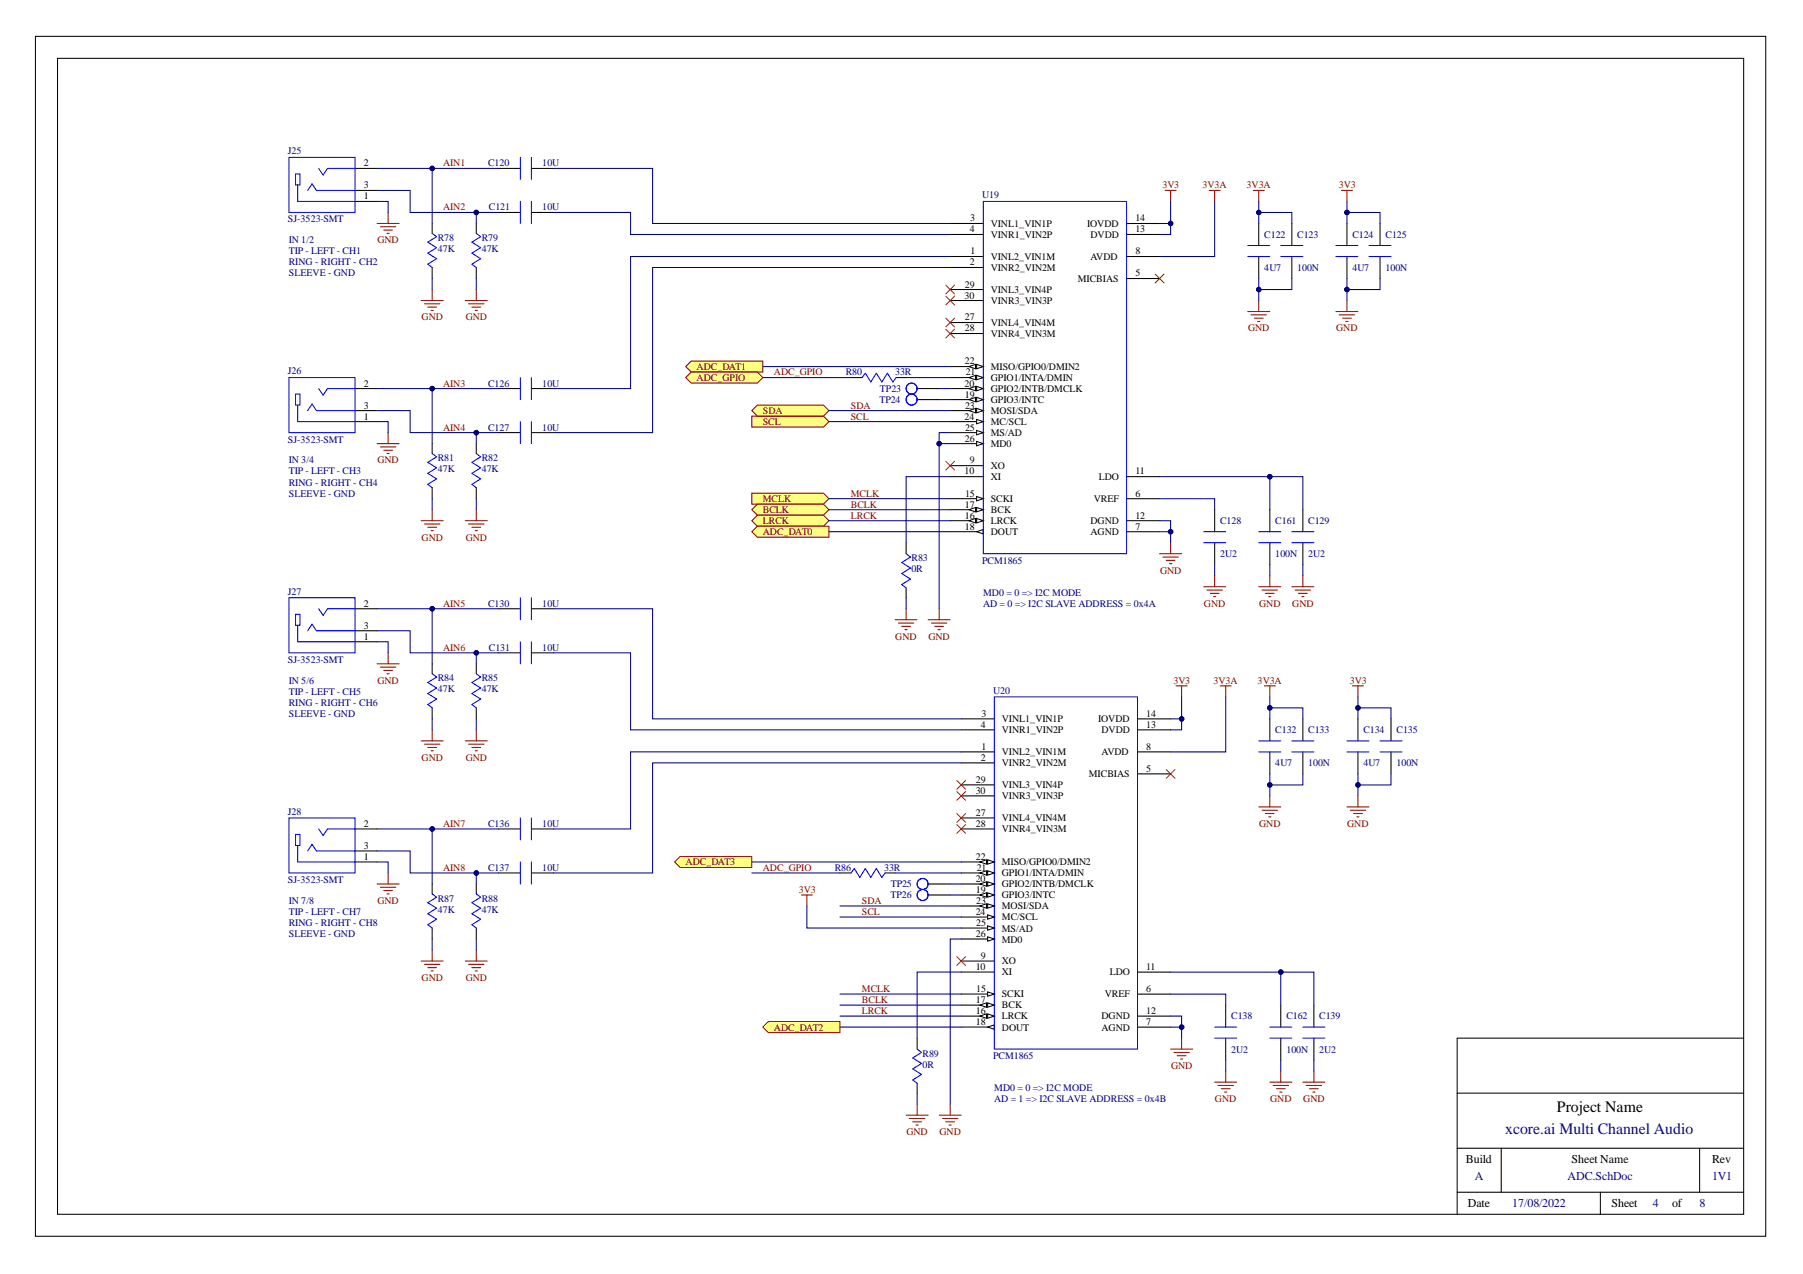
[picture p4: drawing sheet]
<svg xmlns="http://www.w3.org/2000/svg" width="297mm" height="210mm" viewBox="0 0 297 210" stroke-linecap="round" stroke-linejoin="round" font-family="sans-serif">
<defs><g id="words">
<text font-size="2.6" x="256.5" y="183.2">Project Name</text>
<text font-size="2.6" fill="#11037f" x="248" y="186.8">xcore.ai Multi Channel Audio</text>
<g font-size="2">
<text x="241.5" y="191.7">Build</text>
<text x="258.9" y="191.7">Sheet Name</text>
<text x="282.1" y="191.7">Rev</text>
<text x="241.8" y="198.9">Date</text>
<text x="265.5" y="198.9">Sheet</text>
<text x="275.5" y="198.9">of</text>
</g>
<g font-size="2" fill="#11037f">
<text x="243" y="194.4">A</text>
<text x="258.2" y="194.4">ADC.SchDoc</text>
<text x="282.1" y="194.4">1V1</text>
<text x="249.1" y="198.9">17/08/2022</text>
<text x="272.3" y="198.9">4</text>
<text x="280" y="198.9">8</text>
</g>
<g font-size="1.6" fill="#000080">
<text x="47.4" y="25.4">J25</text>
<text x="80.4" y="27.4">C120</text>
<text x="89.3" y="27.4">10U</text>
<text x="80.5" y="34.6">C121</text>
<text x="89.3" y="34.6">10U</text>
<text x="161.8" y="32.7">U19</text>
<text x="47.4" y="36.6">SJ-3523-SMT</text>
<text x="47.6" y="40.1">IN 1/2</text>
<text x="47.6" y="41.9">TIP - LEFT - CH1</text>
<text x="72.1" y="39.7">R78</text>
<text x="72.1" y="41.5">47K</text>
<text x="79.4" y="39.7">R79</text>
<text x="79.4" y="41.5">47K</text>
<text x="208.3" y="39.2">C122</text>
<text x="213.7" y="39.2">C123</text>
<text x="222.8" y="39.2">C124</text>
<text x="228.3" y="39.2">C125</text>
<text x="47.6" y="43.7">RING - RIGHT - CH2</text>
<text x="47.6" y="45.6">SLEEVE - GND</text>
<text x="208.3" y="44.6">4U7</text>
<text x="213.7" y="44.6">100N</text>
<text x="222.8" y="44.6">4U7</text>
<text x="228.3" y="44.6">100N</text>
<text x="47.4" y="61.7">J26</text>
<text x="80.4" y="63.7">C126</text>
<text x="89.3" y="63.7">10U</text>
<text x="139.3" y="61.9">R80</text>
<text x="145" y="64.6">TP23</text>
<text x="147.5" y="61.9">33R</text>
<text x="80.4" y="70.9">C127</text>
<text x="89.3" y="70.9">10U</text>
<text x="144.9" y="66.4">TP24</text>
<text x="47.4" y="72.9">SJ-3523-SMT</text>
<text x="47.6" y="76.4">IN 3/4</text>
<text x="72.1" y="76">R81</text>
<text x="72.1" y="77.8">47K</text>
<text x="79.4" y="76">R82</text>
<text x="79.4" y="77.8">47K</text>
<text x="47.6" y="78.2">TIP - LEFT - CH3</text>
<text x="47.6" y="80">RING - RIGHT - CH4</text>
<text x="47.6" y="81.8">SLEEVE - GND</text>
<text x="201" y="86.4">C128</text>
<text x="210.1" y="86.4">C161</text>
<text x="215.5" y="86.4">C129</text>
<text x="150.2" y="92.5">R83</text>
<text x="150.2" y="94.3">0R</text>
<text x="161.8" y="92.9">PCM1865</text>
<text x="201" y="91.8">2U2</text>
<text x="210.1" y="91.8">100N</text>
<text x="215.5" y="91.8">2U2</text>
<text x="47.4" y="97.9">J27</text>
<text x="80.4" y="99.9">C130</text>
<text x="89.3" y="99.9">10U</text>
<text x="162" y="99.9">AD = 0 =&gt; I2C SLAVE ADDRESS = 0x4A</text>
<text x="162" y="98.2">MD0 = 0 =&gt; I2C MODE</text>
<text x="80.5" y="107.2">C131</text>
<text x="89.3" y="107.2">10U</text>
<text x="47.4" y="109.2">SJ-3523-SMT</text>
<text x="47.6" y="112.7">IN 5/6</text>
<text x="72.1" y="112.3">R84</text>
<text x="79.4" y="112.3">R85</text>
<text x="47.6" y="114.5">TIP - LEFT - CH5</text>
<text x="47.6" y="116.3">RING - RIGHT - CH6</text>
<text x="47.6" y="118.1">SLEEVE - GND</text>
<text x="72.1" y="114.1">47K</text>
<text x="79.4" y="114.1">47K</text>
<text x="163.6" y="114.3">U20</text>
<text x="210.1" y="120.8">C132</text>
<text x="215.5" y="120.8">C133</text>
<text x="224.6" y="120.8">C134</text>
<text x="230.1" y="120.8">C135</text>
<text x="210.1" y="126.3">4U7</text>
<text x="215.5" y="126.3">100N</text>
<text x="224.6" y="126.3">4U7</text>
<text x="230.1" y="126.3">100N</text>
<text x="47.4" y="134.2">J28</text>
<text x="80.4" y="136.2">C136</text>
<text x="89.3" y="136.2">10U</text>
<text x="80.4" y="143.5">C137</text>
<text x="89.3" y="143.5">10U</text>
<text x="137.5" y="143.5">R86</text>
<text x="145.6" y="143.5">33R</text>
<text x="47.4" y="145.5">SJ-3523-SMT</text>
<text x="47.6" y="148.9">IN 7/8</text>
<text x="72.1" y="148.6">R87</text>
<text x="79.4" y="148.6">R88</text>
<text x="146.7" y="148">TP26</text>
<text x="146.7" y="146.2">TP25</text>
<text x="47.6" y="150.7">TIP - LEFT - CH7</text>
<text x="47.6" y="152.5">RING - RIGHT - CH8</text>
<text x="47.6" y="154.4">SLEEVE - GND</text>
<text x="72.1" y="150.4">47K</text>
<text x="79.4" y="150.4">47K</text>
<text x="202.8" y="168">C138</text>
<text x="211.9" y="168">C162</text>
<text x="217.3" y="168">C139</text>
<text x="202.8" y="173.4">2U2</text>
<text x="211.9" y="173.4">100N</text>
<text x="217.3" y="173.4">2U2</text>
<text x="152" y="174.1">R89</text>
<text x="152" y="176">0R</text>
<text x="163.6" y="174.5">PCM1865</text>
<text x="163.8" y="179.8">MD0 = 0 =&gt; I2C MODE</text>
<text x="163.8" y="181.6">AD = 1 =&gt; I2C SLAVE ADDRESS = 0x4B</text>
</g>
<g font-size="1.6">
<text x="59.9" y="27.4">2</text>
<text x="59.9" y="32.8">1</text>
<text x="59.9" y="31">3</text>
<text x="159.8" y="38.3">4</text>
<text x="159.9" y="36.5">3</text>
<text x="159.9" y="41.9">1</text>
<text x="163.2" y="37.4">VINL1_VIN1P</text>
<text x="163.2" y="39.2">VINR1_VIN2P</text>
<text x="179.1" y="37.4">IOVDD</text>
<text x="179.7" y="39.2">DVDD</text>
<text x="187.1" y="41.9">8</text>
<text x="187.1" y="38.3">13</text>
<text x="187.1" y="36.5">14</text>
<text x="159" y="47.4">29</text>
<text x="159.8" y="43.7">2</text>
<text x="163.2" y="42.8">VINL2_VIN1M</text>
<text x="163.2" y="44.6">VINR2_VIN2M</text>
<text x="177.6" y="46.4">MICBIAS</text>
<text x="179.7" y="42.8">AVDD</text>
<text x="187.1" y="45.6">5</text>
<text x="158.9" y="49.2">30</text>
<text x="159" y="52.8">27</text>
<text x="163.2" y="53.7">VINL4_VIN4M</text>
<text x="163.2" y="48.3">VINL3_VIN4P</text>
<text x="163.2" y="50.1">VINR3_VIN3P</text>
<text x="159" y="54.6">28</text>
<text x="163.2" y="55.5">VINR4_VIN3M</text>
<text x="59.9" y="63.7">2</text>
<text x="158.9" y="63.7">20</text>
<text x="159" y="65.5">19</text>
<text x="159" y="60">22</text>
<text x="159.1" y="61.9">21</text>
<text x="163.2" y="64.6">GPIO2/INTB/DMCLK</text>
<text x="163.2" y="62.8">GPIO1/INTA/DMIN</text>
<text x="163.2" y="61">MISO/GPIO0/DMIN2</text>
<text x="59.9" y="69.1">1</text>
<text x="59.9" y="67.3">3</text>
<text x="158.9" y="69.1">24</text>
<text x="159" y="67.3">23</text>
<text x="159" y="70.9">25</text>
<text x="163.2" y="66.4">GPIO3/INTC</text>
<text x="163.2" y="68.2">MOSI/SDA</text>
<text x="163.2" y="70">MC/SCL</text>
<text x="163.2" y="71.8">MS/AD</text>
<text x="159" y="72.8">26</text>
<text x="159.8" y="76.4">9</text>
<text x="163.2" y="77.3">XO</text>
<text x="163.2" y="73.7">MD0</text>
<text x="158.9" y="78.2">10</text>
<text x="159" y="83.6">17</text>
<text x="159" y="81.8">15</text>
<text x="163.2" y="79.1">XI</text>
<text x="163.2" y="82.7">SCKI</text>
<text x="180.2" y="82.7">VREF</text>
<text x="181" y="79.1">LDO</text>
<text x="187.1" y="81.8">6</text>
<text x="187.1" y="78.2">11</text>
<text x="159" y="85.4">16</text>
<text x="159" y="87.3">18</text>
<text x="163.2" y="86.4">LRCK</text>
<text x="163.2" y="84.6">BCK</text>
<text x="163.2" y="88.1">DOUT</text>
<text x="179.7" y="88.1">AGND</text>
<text x="179.7" y="86.4">DGND</text>
<text x="187.1" y="87.3">7</text>
<text x="187.1" y="85.4">12</text>
<text x="59.9" y="99.9">2</text>
<text x="59.9" y="105.4">1</text>
<text x="59.9" y="103.6">3</text>
<text x="161.6" y="119.9">4</text>
<text x="161.7" y="118.1">3</text>
<text x="165.1" y="119">VINL1_VIN1P</text>
<text x="180.9" y="119">IOVDD</text>
<text x="188.8" y="119.9">13</text>
<text x="188.8" y="118.1">14</text>
<text x="161.6" y="125.3">2</text>
<text x="161.7" y="123.5">1</text>
<text x="165.1" y="124.4">VINL2_VIN1M</text>
<text x="165.1" y="120.8">VINR1_VIN2P</text>
<text x="181.5" y="124.4">AVDD</text>
<text x="181.5" y="120.8">DVDD</text>
<text x="188.8" y="123.5">8</text>
<text x="160.7" y="130.8">30</text>
<text x="160.8" y="129">29</text>
<text x="165.1" y="126.3">VINR2_VIN2M</text>
<text x="165.1" y="129.9">VINL3_VIN4P</text>
<text x="165.1" y="131.7">VINR3_VIN3P</text>
<text x="179.4" y="128.1">MICBIAS</text>
<text x="188.8" y="127.1">5</text>
<text x="59.9" y="136.2">2</text>
<text x="160.8" y="134.4">27</text>
<text x="160.8" y="136.2">28</text>
<text x="165.1" y="135.3">VINL4_VIN4M</text>
<text x="165.1" y="137.1">VINR4_VIN3M</text>
<text x="59.9" y="141.7">1</text>
<text x="59.9" y="139.9">3</text>
<text x="160.8" y="141.7">22</text>
<text x="160.9" y="143.5">21</text>
<text x="165.1" y="142.6">MISO/GPIO0/DMIN2</text>
<text x="160.7" y="145.3">20</text>
<text x="160.8" y="147.1">19</text>
<text x="160.8" y="148.9">23</text>
<text x="165.1" y="148">GPIO3/INTC</text>
<text x="165.1" y="146.2">GPIO2/INTB/DMCLK</text>
<text x="165.1" y="144.4">GPIO1/INTA/DMIN</text>
<text x="165.1" y="149.8">MOSI/SDA</text>
<text x="160.7" y="150.7">24</text>
<text x="160.8" y="154.4">26</text>
<text x="160.8" y="152.5">25</text>
<text x="165.1" y="151.7">MC/SCL</text>
<text x="165.1" y="153.5">MS/AD</text>
<text x="165.1" y="155.3">MD0</text>
<text x="160.7" y="159.8">10</text>
<text x="161.6" y="158">9</text>
<text x="165.1" y="158.9">XO</text>
<text x="165.1" y="160.7">XI</text>
<text x="182.8" y="160.7">LDO</text>
<text x="188.8" y="159.8">11</text>
<text x="160.8" y="167.1">16</text>
<text x="160.8" y="165.3">17</text>
<text x="160.8" y="163.4">15</text>
<text x="165.1" y="164.3">SCKI</text>
<text x="165.1" y="168">LRCK</text>
<text x="165.1" y="166.2">BCK</text>
<text x="181.5" y="168">DGND</text>
<text x="182" y="164.3">VREF</text>
<text x="188.8" y="163.4">6</text>
<text x="188.8" y="167.1">12</text>
<text x="160.8" y="168.9">18</text>
<text x="165.1" y="169.8">DOUT</text>
<text x="181.5" y="169.8">AGND</text>
<text x="188.8" y="168.9">7</text>
</g>
<g font-size="1.6" fill="#800000">
<text x="73" y="27.4">AIN1</text>
<text x="73" y="34.6">AIN2</text>
<text x="191.5" y="31">3V3</text>
<text x="198.1" y="31">3V3A</text>
<text x="205.4" y="31">3V3A</text>
<text x="220.6" y="31">3V3</text>
<text x="62.2" y="40.1">GND</text>
<text x="69.5" y="52.8">GND</text>
<text x="76.7" y="52.8">GND</text>
<text x="205.6" y="54.6">GND</text>
<text x="220.1" y="54.6">GND</text>
<text x="73" y="63.7">AIN3</text>
<text x="114.8" y="61">ADC_DAT1</text>
<text x="114.8" y="62.8">ADC_GPIO</text>
<text x="127.5" y="61.9">ADC_GPIO</text>
<text x="73" y="70.9">AIN4</text>
<text x="125.7" y="70">SCL</text>
<text x="125.7" y="68.2">SDA</text>
<text x="140.2" y="67.3">SDA</text>
<text x="140.2" y="69.1">SCL</text>
<text x="62.2" y="76.4">GND</text>
<text x="125.7" y="82.7">MCLK</text>
<text x="140.2" y="83.6">BCLK</text>
<text x="140.2" y="81.8">MCLK</text>
<text x="69.5" y="89.1">GND</text>
<text x="76.7" y="89.1">GND</text>
<text x="125.7" y="84.6">BCLK</text>
<text x="125.7" y="86.4">LRCK</text>
<text x="125.7" y="88.1">ADC_DAT0</text>
<text x="140.2" y="85.4">LRCK</text>
<text x="191.1" y="94.5">GND</text>
<text x="73" y="99.9">AIN5</text>
<text x="198.3" y="99.9">GND</text>
<text x="207.4" y="99.9">GND</text>
<text x="212.9" y="99.9">GND</text>
<text x="73" y="107.2">AIN6</text>
<text x="147.5" y="105.4">GND</text>
<text x="153" y="105.4">GND</text>
<text x="62.2" y="112.7">GND</text>
<text x="193.3" y="112.7">3V3</text>
<text x="199.9" y="112.7">3V3A</text>
<text x="207.2" y="112.7">3V3A</text>
<text x="222.4" y="112.7">3V3</text>
<text x="69.5" y="125.3">GND</text>
<text x="76.7" y="125.3">GND</text>
<text x="73" y="136.2">AIN7</text>
<text x="207.4" y="136.2">GND</text>
<text x="222" y="136.2">GND</text>
<text x="73" y="143.5">AIN8</text>
<text x="112.9" y="142.6">ADC_DAT3</text>
<text x="125.7" y="143.5">ADC_GPIO</text>
<text x="62.2" y="148.9">GND</text>
<text x="131.6" y="147.1">3V3</text>
<text x="142" y="148.9">SDA</text>
<text x="142" y="150.7">SCL</text>
<text x="69.5" y="161.6">GND</text>
<text x="76.7" y="161.6">GND</text>
<text x="142" y="165.3">BCLK</text>
<text x="142" y="167.1">LRCK</text>
<text x="142" y="163.4">MCLK</text>
<text x="127.5" y="169.8">ADC_DAT2</text>
<text x="192.9" y="176.1">GND</text>
<text x="200.2" y="181.6">GND</text>
<text x="209.3" y="181.6">GND</text>
<text x="214.7" y="181.6">GND</text>
<text x="149.3" y="187">GND</text>
<text x="154.8" y="187">GND</text>
</g>
</g></defs>
<g fill="none" stroke="#000" stroke-width=".17">
<path d="M5.8 6h285.1v197.7h-285.1zM9.5 9.6h277.8v190.5h-277.8zM156.5 36.8h5.5M156.5 38.6h5.5M185.6 36.8h5.4M185.6 38.6h5.4M156.5 42.3h5.5M156.5 44.1h5.5M185.6 42.3h5.4M185.6 45.9h5.4M156.5 76.7h5.5M156.5 78.5h5.5"/>
<path d="M185.6 78.5h5.4M156.5 82.2h5.5M185.6 82.2h5.4M185.6 87.6h5.4M185.6 85.8h5.4M287.3 171h-47.2v29.1M240.1 180.1h47.2M240.1 189.2h47.2M240.1 196.4h47.2M247.3 189.2v7.2M263.7 196.4v3.7M280 189.2v7.2"/>
</g>
<path d="M160.9 81.8l1.1 .4-1.1 .3z" fill="#f8fcff"/>
<path d="M160.9 81.8l1.1 .4-1.1 .3z" fill="none" stroke="#000" stroke-width=".16"/>
<path d="M156.5 85.8h5.5" fill="none" stroke="#000" stroke-width=".17"/>
<path d="M160.9 85.4l1.1 .4-1.1 .4z" fill="#f8fcff"/>
<path d="M160.9 85.4l1.1 .4-1.1 .4z" fill="none" stroke="#000" stroke-width=".16"/>
<path d="M159.6 85.8l1.1-.4v.8z" fill="#f8fcff"/>
<path d="M159.6 85.8l1.1-.4v.8z" fill="none" stroke="#000" stroke-width=".16"/>
<path d="M156.5 84h5.5" fill="none" stroke="#000" stroke-width=".17"/>
<path d="M160.9 83.6l1.1 .4-1.1 .3z" fill="#f8fcff"/>
<path d="M160.9 83.6l1.1 .4-1.1 .3z" fill="none" stroke="#000" stroke-width=".16"/>
<path d="M159.6 84l1.1-.4v.7z" fill="#f8fcff"/>
<path d="M159.6 84l1.1-.4v.7z" fill="none" stroke="#000" stroke-width=".16"/>
<path d="M156.5 87.6h5.5" fill="none" stroke="#000" stroke-width=".17"/>
<path d="M160.9 87.6l1.1-.4v.8z" fill="#f8fcff"/>
<path d="M160.9 87.6l1.1-.4v.8z" fill="none" stroke="#000" stroke-width=".16"/>
<path d="M156.5 65.8h5.5" fill="none" stroke="#000" stroke-width=".17"/>
<path d="M160.9 65.5l1.1 .3-1.1 .4z" fill="#f8fcff"/>
<path d="M160.9 65.5l1.1 .3-1.1 .4z" fill="none" stroke="#000" stroke-width=".16"/>
<path d="M159.6 65.8l1.1-.3v.7z" fill="#f8fcff"/>
<path d="M159.6 65.8l1.1-.3v.7z" fill="none" stroke="#000" stroke-width=".16"/>
<path d="M156.5 64h5.5" fill="none" stroke="#000" stroke-width=".17"/>
<path d="M160.9 63.7l1.1 .3-1.1 .4z" fill="#f8fcff"/>
<path d="M160.9 63.7l1.1 .3-1.1 .4z" fill="none" stroke="#000" stroke-width=".16"/>
<path d="M159.6 64l1.1-.3v.7z" fill="#f8fcff"/>
<path d="M159.6 64l1.1-.3v.7z" fill="none" stroke="#000" stroke-width=".16"/>
<path d="M156.5 62.2h5.5" fill="none" stroke="#000" stroke-width=".17"/>
<path d="M160.9 61.8l1.1 .4-1.1 .4z" fill="#f8fcff"/>
<path d="M160.9 61.8l1.1 .4-1.1 .4z" fill="none" stroke="#000" stroke-width=".16"/>
<path d="M159.6 62.2l1.1-.4v.8z" fill="#f8fcff"/>
<path d="M159.6 62.2l1.1-.4v.8z" fill="none" stroke="#000" stroke-width=".16"/>
<path d="M156.5 60.4h5.5" fill="none" stroke="#000" stroke-width=".17"/>
<path d="M160.9 60l1.1 .4-1.1 .4z" fill="#f8fcff"/>
<path d="M160.9 60l1.1 .4-1.1 .4z" fill="none" stroke="#000" stroke-width=".16"/>
<path d="M159.6 60.4l1.1-.4v.8z" fill="#f8fcff"/>
<path d="M159.6 60.4l1.1-.4v.8z" fill="none" stroke="#000" stroke-width=".16"/>
<path d="M156.5 67.7h5.5" fill="none" stroke="#000" stroke-width=".17"/>
<path d="M160.9 67.3l1.1 .4-1.1 .3z" fill="#f8fcff"/>
<path d="M160.9 67.3l1.1 .4-1.1 .3z" fill="none" stroke="#000" stroke-width=".16"/>
<path d="M159.6 67.7l1.1-.4v.7z" fill="#f8fcff"/>
<path d="M159.6 67.7l1.1-.4v.7z" fill="none" stroke="#000" stroke-width=".16"/>
<path d="M156.5 69.5h5.5" fill="none" stroke="#000" stroke-width=".17"/>
<path d="M160.9 69.1l1.1 .4-1.1 .3z" fill="#f8fcff"/>
<path d="M160.9 69.1l1.1 .4-1.1 .3z" fill="none" stroke="#000" stroke-width=".16"/>
<path d="M156.5 71.3h5.5" fill="none" stroke="#000" stroke-width=".17"/>
<path d="M160.9 70.9l1.1 .4-1.1 .3z" fill="#f8fcff"/>
<path d="M160.9 70.9l1.1 .4-1.1 .3z" fill="none" stroke="#000" stroke-width=".16"/>
<path d="M156.5 73.1h5.5" fill="none" stroke="#000" stroke-width=".17"/>
<path d="M160.9 72.7l1.1 .4-1.1 .4z" fill="#f8fcff"/>
<path d="M160.9 72.7l1.1 .4-1.1 .4z" fill="none" stroke="#000" stroke-width=".16"/>
<path d="M212.8 36.8v3.6M227.4 36.8v3.6M156.5 53.1h5.5M156.5 55h5.5M156.5 47.7h5.5M156.5 49.5h5.5M212.8 42.3v3.6M227.4 42.3v3.6M200.1 84v3.6M200.1 89.4v3.6M214.6 84v3.6M214.6 89.4v3.6" fill="none" stroke="#000" stroke-width=".17"/>
<path d="M162 33.2h23.6v58h-23.6zM211 40.4h3.6M211 42.3h3.6M225.5 40.4h3.7M225.5 42.3h3.7M198.3 87.6h3.6M198.3 89.4h3.6M212.8 87.6h3.7M212.8 89.4h3.7" fill="none" stroke="#00f" stroke-width=".17"/>
<g fill="none" stroke="#800000" stroke-width=".17">
<path d="M191.9 31.4h1.9M192.9 31.4v1.8M199.2 31.4h1.8M200.1 31.4v1.8M206.5 31.4h1.8M207.4 31.4v1.8M221 31.4h1.8M221.9 31.4v1.8M205.6 51.3h3.6M206.1 51.9h2.5M206.6 52.4h1.5M207.2 53h.4"/>
<path d="M207.4 49.5v1.8M220.1 51.3h3.6M220.6 51.9h2.6M221.2 52.4h1.4M221.7 53h.4M221.9 49.5v1.8M191 91.2h3.7M191.6 91.8h2.5M192.1 92.3h1.5M192.7 92.9h.3M192.9 89.4v1.8M198.3 96.7h3.6"/>
<path d="M198.8 97.2h2.6M199.4 97.8h1.4M199.9 98.3h.4M200.1 94.9v1.8M212.8 96.7h3.7M213.4 97.2h2.5M213.9 97.8h1.5M214.5 98.3h.3M214.6 94.9v1.8"/>
</g>
<path d="M190.3 45.2l1.5 1.4M191.8 45.2l-1.5 1.4" fill="none" stroke="#f00" stroke-width=".16"/>
<path d="M123.9 81.3h11.8l.9 .9-.9 .9h-11.8z" fill-rule="evenodd" fill="#ffff80"/>
<path d="M123.9 81.3h11.8l.9 .9-.9 .9h-11.8z" fill="none" stroke="#800000" stroke-width=".16"/>
<path d="M123.9 84l.9-.9h10.9l.9 .9-.9 .9h-10.9z" fill-rule="evenodd" fill="#ffff80"/>
<path d="M123.9 84l.9-.9h10.9l.9 .9-.9 .9h-10.9z" fill="none" stroke="#800000" stroke-width=".16"/>
<path d="M123.9 85.8l.9-.9h10.9l.9 .9-.9 .9h-10.9z" fill-rule="evenodd" fill="#ffff80"/>
<path d="M123.9 85.8l.9-.9h10.9l.9 .9-.9 .9h-10.9z" fill="none" stroke="#800000" stroke-width=".16"/>
<path d="M123.9 68.6h11.8l.9 .9-.9 .9h-11.8z" fill-rule="evenodd" fill="#ffff80"/>
<path d="M123.9 68.6h11.8l.9 .9-.9 .9h-11.8z" fill="none" stroke="#800000" stroke-width=".16"/>
<path d="M123.9 67.7l.9-1h10.9l.9 1-.9 .9h-10.9z" fill-rule="evenodd" fill="#ffff80"/>
<path d="M123.9 67.7l.9-1h10.9l.9 1-.9 .9h-10.9z" fill="none" stroke="#800000" stroke-width=".16"/>
<path d="M123.9 87.6l.9-.9h11.8v1.8h-11.8z" fill-rule="evenodd" fill="#ffff80"/>
<path d="M123.9 87.6l.9-.9h11.8v1.8h-11.8z" fill="none" stroke="#800000" stroke-width=".16"/>
<path d="M155.8 47l1.5 1.4M155.8 48.8l1.5 1.4M155.8 52.4l1.5 1.5M155.8 54.2l1.5 1.5M157.3 47l-1.5 1.4M157.3 48.8l-1.5 1.4M157.3 52.4l-1.5 1.5M157.3 54.2l-1.5 1.5M155.8 76l1.5 1.4M157.3 76l-1.5 1.4" fill="none" stroke="#f00" stroke-width=".16"/>
<g fill="none" stroke="#800000" stroke-width=".17">
<path d="M62.1 36.8h3.7M62.7 37.4h2.5M63.2 37.9h1.5M63.8 38.4h.3M63.9 35v1.8M69.4 49.5h3.6M69.9 50.1h2.6M70.5 50.6h1.4M71 51.1h.4M71.2 47.7v1.8M76.6 49.5h3.7M77.2 50.1h2.5"/>
<path d="M77.7 50.6h1.5M78.3 51.1h.3M78.5 47.7v1.8M62.1 73.1h3.7M62.7 73.6h2.5M63.2 74.2h1.5M63.8 74.7h.3M63.9 71.3v1.8M69.4 85.8h3.6M69.9 86.3h2.6M70.5 86.9h1.4M71 87.4h.4"/>
<path d="M71.2 84v1.8M76.6 85.8h3.7M77.2 86.3h2.5M77.7 86.9h1.5M78.3 87.4h.3M78.5 84v1.8M147.5 102.1h3.6M148 102.7h2.5M148.5 103.2h1.5M149.1 103.7h.4M149.3 100.3v1.8M152.9 102.1h3.6"/>
<path d="M153.5 102.7h2.5M154 103.2h1.4M154.5 103.7h.4M154.7 100.3v1.8"/>
</g>
<g fill="none" stroke="#000" stroke-width=".17">
<path d="M58.5 33.2h3.6M58.5 27.7h3.6M58.5 31.4h3.6M71.2 36.8v1.6M78.5 36.8v1.6M71.2 44.1v1.8M78.5 44.1v1.8M58.5 69.5h3.6M58.5 64h3.6M58.5 67.7h3.6M71.2 73.1v1.6M78.5 73.1v1.6"/>
<path d="M71.2 80.3v1.9M78.5 80.3v1.9M149.3 89.4v1.8M149.3 96.9v1.6M158.4 118.4h5.4M187.4 118.4h5.5M158.4 123.9h5.4M158.4 125.7h5.4M158.4 120.3h5.4M187.4 123.9h5.5M187.4 120.3h5.5M187.4 127.5h5.5"/>
<path d="M158.4 158.3h5.4M158.4 163.8h5.4M158.4 160.2h5.4M187.4 163.8h5.5M187.4 169.2h5.5M187.4 160.2h5.5M187.4 167.4h5.5"/>
</g>
<g fill="none" stroke="#00f" stroke-width=".17">
<path d="M47.6 25.9h10.9v9.1h-10.9zM48.7 28.7h.7v1.8h-.7zM49.1 30.5v2.7h9.4M50.7 31.4l.7-1.1 .7 1.1h6.4M52.5 27.7l.7 1.1 .8-1.1h4.5M71.2 38.4l.7 .6-1.4 .9 1.4 .9-1.4 .9 1.4 .9-1.4 .9 .7 .6M78.5 38.4l.7 .6-1.5 .9 1.5 .9-1.5 .9 1.5 .9-1.5 .9 .8 .6M47.6 62.2h10.9v9.1h-10.9zM48.7 64.9h.7v1.8h-.7zM49.1 66.7v2.8h9.4M50.7 67.7l.7-1.1 .7 1.1h6.4M52.5 64l.7 1.1 .8-1.1h4.5"/>
<path d="M71.2 74.7l.7 .6-1.4 .9 1.4 .9-1.4 .9 1.4 .9-1.4 .9 .7 .5M78.5 74.7l.7 .6-1.5 .9 1.5 .9-1.5 .9 1.5 .9-1.5 .9 .8 .5M149.3 91.2l.7 .6-1.5 .9 1.5 .9-1.5 .9 1.5 .9-1.5 .9 .8 .6"/>
</g>
<path d="M162.7 163.4l1.1 .4-1.1 .3z" fill="#f8fcff"/>
<path d="M162.7 163.4l1.1 .4-1.1 .3z" fill="none" stroke="#000" stroke-width=".16"/>
<path d="M158.4 167.4h5.4" fill="none" stroke="#000" stroke-width=".17"/>
<path d="M162.7 167l1.1 .4-1.1 .4z" fill="#f8fcff"/>
<path d="M162.7 167l1.1 .4-1.1 .4z" fill="none" stroke="#000" stroke-width=".16"/>
<path d="M161.4 167.4l1.1-.4v.8z" fill="#f8fcff"/>
<path d="M161.4 167.4l1.1-.4v.8z" fill="none" stroke="#000" stroke-width=".16"/>
<path d="M158.4 165.6h5.4" fill="none" stroke="#000" stroke-width=".17"/>
<path d="M162.7 165.2l1.1 .4-1.1 .4z" fill="#f8fcff"/>
<path d="M162.7 165.2l1.1 .4-1.1 .4z" fill="none" stroke="#000" stroke-width=".16"/>
<path d="M161.4 165.6l1.1-.4v.8z" fill="#f8fcff"/>
<path d="M161.4 165.6l1.1-.4v.8z" fill="none" stroke="#000" stroke-width=".16"/>
<path d="M158.4 169.2h5.4" fill="none" stroke="#000" stroke-width=".17"/>
<path d="M162.7 169.2l1.1-.3v.7z" fill="#f8fcff"/>
<path d="M162.7 169.2l1.1-.3v.7z" fill="none" stroke="#000" stroke-width=".16"/>
<path d="M158.4 147.5h5.4" fill="none" stroke="#000" stroke-width=".17"/>
<path d="M162.7 147.1l1.1 .4-1.1 .3z" fill="#f8fcff"/>
<path d="M162.7 147.1l1.1 .4-1.1 .3z" fill="none" stroke="#000" stroke-width=".16"/>
<path d="M161.4 147.5l1.1-.4v.7z" fill="#f8fcff"/>
<path d="M161.4 147.5l1.1-.4v.7z" fill="none" stroke="#000" stroke-width=".16"/>
<path d="M158.4 145.6h5.4" fill="none" stroke="#000" stroke-width=".17"/>
<path d="M162.7 145.3l1.1 .3-1.1 .4z" fill="#f8fcff"/>
<path d="M162.7 145.3l1.1 .3-1.1 .4z" fill="none" stroke="#000" stroke-width=".16"/>
<path d="M161.4 145.6l1.1-.3v.7z" fill="#f8fcff"/>
<path d="M161.4 145.6l1.1-.3v.7z" fill="none" stroke="#000" stroke-width=".16"/>
<path d="M158.4 143.8h5.4" fill="none" stroke="#000" stroke-width=".17"/>
<path d="M162.7 143.5l1.1 .3-1.1 .4z" fill="#f8fcff"/>
<path d="M162.7 143.5l1.1 .3-1.1 .4z" fill="none" stroke="#000" stroke-width=".16"/>
<path d="M161.4 143.8l1.1-.3v.7z" fill="#f8fcff"/>
<path d="M161.4 143.8l1.1-.3v.7z" fill="none" stroke="#000" stroke-width=".16"/>
<path d="M158.4 142h5.4" fill="none" stroke="#000" stroke-width=".17"/>
<path d="M162.7 141.7l1.1 .3-1.1 .4z" fill="#f8fcff"/>
<path d="M162.7 141.7l1.1 .3-1.1 .4z" fill="none" stroke="#000" stroke-width=".16"/>
<path d="M161.4 142l1.1-.3v.7z" fill="#f8fcff"/>
<path d="M161.4 142l1.1-.3v.7z" fill="none" stroke="#000" stroke-width=".16"/>
<path d="M158.4 149.3h5.4" fill="none" stroke="#000" stroke-width=".17"/>
<path d="M162.7 148.9l1.1 .4-1.1 .3z" fill="#f8fcff"/>
<path d="M162.7 148.9l1.1 .4-1.1 .3z" fill="none" stroke="#000" stroke-width=".16"/>
<path d="M161.4 149.3l1.1-.4v.7z" fill="#f8fcff"/>
<path d="M161.4 149.3l1.1-.4v.7z" fill="none" stroke="#000" stroke-width=".16"/>
<path d="M158.4 151.1h5.4" fill="none" stroke="#000" stroke-width=".17"/>
<path d="M162.7 150.7l1.1 .4-1.1 .3z" fill="#f8fcff"/>
<path d="M162.7 150.7l1.1 .4-1.1 .3z" fill="none" stroke="#000" stroke-width=".16"/>
<path d="M158.4 152.9h5.4" fill="none" stroke="#000" stroke-width=".17"/>
<path d="M162.7 152.5l1.1 .4-1.1 .4z" fill="#f8fcff"/>
<path d="M162.7 152.5l1.1 .4-1.1 .4z" fill="none" stroke="#000" stroke-width=".16"/>
<path d="M158.4 154.7h5.4" fill="none" stroke="#000" stroke-width=".17"/>
<path d="M162.7 154.4l1.1 .3-1.1 .4z" fill="#f8fcff"/>
<path d="M162.7 154.4l1.1 .3-1.1 .4z" fill="none" stroke="#000" stroke-width=".16"/>
<path d="M214.6 118.4v3.7M229.2 118.4v3.7M158.4 134.8h5.4M158.4 136.6h5.4M158.4 129.3h5.4M158.4 131.1h5.4M214.6 123.9v3.6M229.2 123.9v3.6M201.9 165.6v3.6M201.9 171v3.7M216.5 165.6v3.6M216.5 171v3.7" fill="none" stroke="#000" stroke-width=".17"/>
<path d="M163.8 114.8h23.6v58h-23.6zM212.8 122.1h3.7M212.8 123.9h3.7M227.4 122.1h3.6M227.4 123.9h3.6M200.1 169.2h3.7M200.1 171h3.7M214.6 169.2h3.7M214.6 171h3.7" fill="none" stroke="#00f" stroke-width=".17"/>
<g fill="none" stroke="#800000" stroke-width=".17">
<path d="M193.8 113h1.8M194.7 113v1.8M201 113h1.8M201.9 113v1.8M208.3 113h1.8M209.2 113v1.8M222.8 113h1.8M223.7 113v1.8M207.4 132.9h3.6M207.9 133.5h2.6M208.5 134h1.4M209 134.6h.4"/>
<path d="M209.2 131.1v1.8M221.9 132.9h3.6M222.4 133.5h2.6M223 134h1.4M223.5 134.6h.4M223.7 131.1v1.8M192.9 172.8h3.6M193.4 173.4h2.5M193.9 173.9h1.5M194.5 174.5h.3M194.7 171v1.8M200.1 178.3h3.7"/>
<path d="M200.7 178.8h2.5M201.2 179.4h1.5M201.8 179.9h.3M201.9 176.5v1.8M214.6 178.3h3.7M215.2 178.8h2.5M215.7 179.4h1.5M216.3 179.9h.3M216.5 176.5v1.8"/>
</g>
<path d="M192.1 126.8l1.5 1.4M193.6 126.8l-1.5 1.4" fill="none" stroke="#f00" stroke-width=".16"/>
<path d="M125.7 169.2l.9-.9h11.8v1.8h-11.8z" fill-rule="evenodd" fill="#ffff80"/>
<path d="M125.7 169.2l.9-.9h11.8v1.8h-11.8z" fill="none" stroke="#800000" stroke-width=".16"/>
<path d="M157.6 128.6l1.5 1.4M157.6 130.4l1.5 1.5M157.6 134l1.5 1.5M157.6 135.8l1.5 1.5M159.1 128.6l-1.5 1.4M159.1 130.4l-1.5 1.5M159.1 134l-1.5 1.5M159.1 135.8l-1.5 1.5M157.6 157.6l1.5 1.5M159.1 157.6l-1.5 1.5" fill="none" stroke="#f00" stroke-width=".16"/>
<path d="M149.3 183.7h3.6M149.8 184.3h2.6M150.4 184.8h1.4M150.9 185.4h.4M151.1 181.9v1.8M154.7 183.7h3.7M155.3 184.3h2.5M155.8 184.8h1.5M156.4 185.4h.3M156.5 181.9v1.8" fill="none" stroke="#800000" stroke-width=".17"/>
<path d="M151.1 171v1.8M151.1 178.5v1.6" fill="none" stroke="#000" stroke-width=".17"/>
<path d="M151.1 172.8l.7 .6-1.4 .9 1.4 .9-1.4 .9 1.4 .9-1.4 .9 .7 .6" fill="none" stroke="#00f" stroke-width=".17"/>
<path d="M113 60.4l.9-.9h11.8v1.8h-11.8z" fill-rule="evenodd" fill="#ffff80"/>
<path d="M113 60.4l.9-.9h11.8v1.8h-11.8z" fill="none" stroke="#800000" stroke-width=".16"/>
<path d="M111.1 142l1-.9h11.8v1.8h-11.8z" fill-rule="evenodd" fill="#ffff80"/>
<path d="M111.1 142l1-.9h11.8v1.8h-11.8z" fill="none" stroke="#800000" stroke-width=".16"/>
<g fill="none" stroke="#000" stroke-width=".17">
<path d="M58.5 105.7h3.6M58.5 100.3h3.6M58.5 103.9h3.6M71.2 109.4v1.6M71.2 116.6v1.8M78.5 109.4v1.6M78.5 116.6v1.8M58.5 136.6h3.6M58.5 142h3.6M58.5 140.2h3.6M71.2 145.6v1.7M71.2 152.9v1.8"/>
<path d="M78.5 145.6v1.7M78.5 152.9v1.8"/>
</g>
<g fill="none" stroke="#00f" stroke-width=".17">
<path d="M47.6 98.5h10.9v9.1h-10.9zM48.7 101.2h.7v1.8h-.7zM49.1 103v2.7h9.4M50.7 103.9l.7-1.1 .7 1.1h6.4M52.5 100.3l.7 1.1 .8-1.1h4.5M71.2 111l.7 .5-1.4 1 1.4 .9-1.4 .9 1.4 .9-1.4 .9 .7 .5M78.5 111l.7 .5-1.5 1 1.5 .9-1.5 .9 1.5 .9-1.5 .9 .8 .5M47.6 134.8h10.9v9h-10.9zM48.7 137.5h.7v1.8h-.7zM49.1 139.3v2.7h9.4M52.5 136.6l.7 1.1 .8-1.1h4.5M50.7 140.2l.7-1.1 .7 1.1h6.4"/>
<path d="M71.2 147.3l.7 .5-1.4 .9 1.4 .9-1.4 .9 1.4 .9-1.4 1 .7 .5M78.5 147.3l.7 .5-1.5 .9 1.5 .9-1.5 .9 1.5 .9-1.5 1 .8 .5"/>
</g>
<g fill="none" stroke="#800000" stroke-width=".17">
<path d="M62.1 109.4h3.7M62.7 109.9h2.5M63.2 110.5h1.5M63.8 111h.3M63.9 107.6v1.8M69.4 122.1h3.6M69.9 122.6h2.6M70.5 123.2h1.4M71 123.7h.4M71.2 120.3v1.8M76.6 122.1h3.7M77.2 122.6h2.5"/>
<path d="M77.7 123.2h1.5M78.3 123.7h.3M78.5 120.3v1.8M62.1 145.6h3.7M62.7 146.2h2.5M63.2 146.7h1.5M63.8 147.3h.3M63.9 143.8v1.8M69.4 158.3h3.6M69.9 158.9h2.6M70.5 159.4h1.4M71 160h.4"/>
<path d="M71.2 156.5v1.8M76.6 158.3h3.7M77.2 158.9h2.5M77.7 159.4h1.5M78.3 160h.3M78.5 156.5v1.8M132 147.5h1.8M132.9 147.5v1.8"/>
</g>
<path d="M113 62.2l.9-.9h10.9l.9 .9-.9 .9h-10.9z" fill-rule="evenodd" fill="#ffff80"/>
<path d="M113 62.2l.9-.9h10.9l.9 .9-.9 .9h-10.9z" fill="none" stroke="#800000" stroke-width=".16"/>
<g fill="none" stroke="#000" stroke-width=".17">
<path d="M82.1 27.7h3.6M82.1 35h3.6M87.5 27.8h3.7M87.5 35h3.7M82.1 64h3.6M82.1 71.3h3.6M87.5 64h3.7M87.5 71.3h3.7M140.2 62.2h1.8M147.6 62.2h1.7M209.2 84v3.6M209.2 89.4v3.6"/>
<path d="M82.1 100.3h3.6M82.1 107.6h3.6M87.5 100.3h3.7M87.5 107.6h3.7M82.1 136.6h3.6M87.5 136.6h3.7M82.1 143.8h3.6M87.5 143.8h3.7M138.4 143.8h1.8M145.8 143.8h1.7"/>
</g>
<g fill="none" stroke="#00f" stroke-width=".17">
<path d="M85.7 25.9v3.7M85.7 33.2v3.6M87.5 25.9v3.7M87.5 33.2v3.6M85.7 62.2v3.6M85.7 69.5v3.6M87.5 62.2v3.6M87.5 69.5v3.6M142 62.2l.6-.7 .9 1.4 .9-1.4 .9 1.4 .9-1.4 .9 1.4 .5-.7M85.7 98.5v3.6M87.5 98.5v3.6M207.4 87.6h3.6"/>
<path d="M207.4 89.4h3.6M85.7 105.7v3.7M87.5 105.7v3.7M85.7 134.8v3.6M87.5 134.8v3.6M85.7 142v3.6M87.5 142v3.6M140.2 143.8l.5-.7 .9 1.5 1-1.5 .9 1.5 .9-1.5 .9 1.5 .5-.8"/>
</g>
<path d="M191 87.6h1.9" fill="none" stroke="#000080" stroke-width=".17"/>
<circle cx="192.9" cy="87.6" r=".36" fill="#000080"/>
<circle cx="192.9" cy="87.6" r=".36" fill="none" stroke="#000080" stroke-width=".16"/>
<path d="M191 36.8h1.9M200.1 33.2v9.1h-9.1M191 82.2h9.1v1.8M200.1 93v1.9M214.6 93v1.9" fill="none" stroke="#000080" stroke-width=".17"/>
<circle cx="192.9" cy="36.8" r=".37" fill="#000080"/>
<circle cx="192.9" cy="36.8" r=".37" fill="none" stroke="#000080" stroke-width=".16"/>
<path d="M207.4 35h5.4v1.8" fill="none" stroke="#000080" stroke-width=".17"/>
<circle cx="207.4" cy="35" r=".36" fill="#000080"/>
<circle cx="207.4" cy="35" r=".36" fill="none" stroke="#000080" stroke-width=".16"/>
<path d="M212.8 45.9v1.8h-5.4" fill="none" stroke="#000080" stroke-width=".17"/>
<circle cx="207.4" cy="47.7" r=".36" fill="#000080"/>
<circle cx="207.4" cy="47.7" r=".36" fill="none" stroke="#000080" stroke-width=".16"/>
<path d="M221.9 35h5.5v1.8" fill="none" stroke="#000080" stroke-width=".17"/>
<circle cx="221.9" cy="35" r=".36" fill="#000080"/>
<circle cx="221.9" cy="35" r=".36" fill="none" stroke="#000080" stroke-width=".16"/>
<path d="M227.4 45.9v1.8h-5.5" fill="none" stroke="#000080" stroke-width=".17"/>
<circle cx="221.9" cy="47.7" r=".37" fill="#000080"/>
<circle cx="221.9" cy="47.7" r=".37" fill="none" stroke="#000080" stroke-width=".16"/>
<path d="M136.6 67.7h19.9M136.6 69.5h19.9M156.5 73.1h-1.8v27.2M136.6 82.2h19.9M136.6 84h19.9M136.6 85.8h19.9M136.6 87.6h19.9" fill="none" stroke="#000080" stroke-width=".17"/>
<circle cx="154.7" cy="73.1" r=".36" fill="#000080"/>
<circle cx="154.7" cy="73.1" r=".36" fill="none" stroke="#000080" stroke-width=".16"/>
<path d="M156.5 71.3h-1.8v1.8" fill="none" stroke="#000080" stroke-width=".17"/>
<circle cx="154.7" cy="73.1" r=".36" fill="#000080"/>
<circle cx="154.7" cy="73.1" r=".36" fill="none" stroke="#000080" stroke-width=".16"/>
<path d="M62.1 33.2h1.8v1.8M71.2 45.9v1.8M78.5 45.9v1.8M156.5 78.5h-7.2v10.9M149.3 98.5v1.8M191 85.8h1.9v3.6" fill="none" stroke="#000080" stroke-width=".17"/>
<circle cx="192.9" cy="87.6" r=".36" fill="#000080"/>
<circle cx="192.9" cy="87.6" r=".36" fill="none" stroke="#000080" stroke-width=".16"/>
<path d="M192.9 33.2v5.4h-1.9" fill="none" stroke="#000080" stroke-width=".17"/>
<circle cx="192.9" cy="36.8" r=".37" fill="#000080"/>
<circle cx="192.9" cy="36.8" r=".37" fill="none" stroke="#000080" stroke-width=".16"/>
<path d="M207.4 45.9v3.6" fill="none" stroke="#000080" stroke-width=".17"/>
<circle cx="207.4" cy="47.7" r=".36" fill="#000080"/>
<circle cx="207.4" cy="47.7" r=".36" fill="none" stroke="#000080" stroke-width=".16"/>
<path d="M207.4 33.2v3.6" fill="none" stroke="#000080" stroke-width=".17"/>
<circle cx="207.4" cy="35" r=".36" fill="#000080"/>
<circle cx="207.4" cy="35" r=".36" fill="none" stroke="#000080" stroke-width=".16"/>
<path d="M221.9 45.9v3.6" fill="none" stroke="#000080" stroke-width=".17"/>
<circle cx="221.9" cy="47.7" r=".37" fill="#000080"/>
<circle cx="221.9" cy="47.7" r=".37" fill="none" stroke="#000080" stroke-width=".16"/>
<path d="M221.9 33.2v3.6" fill="none" stroke="#000080" stroke-width=".17"/>
<circle cx="221.9" cy="35" r=".36" fill="#000080"/>
<circle cx="221.9" cy="35" r=".36" fill="none" stroke="#000080" stroke-width=".16"/>
<path d="M71.2 27.7v9.1" fill="none" stroke="#000080" stroke-width=".17"/>
<circle cx="71.2" cy="27.7" r=".36" fill="#000080"/>
<circle cx="71.2" cy="27.7" r=".36" fill="none" stroke="#000080" stroke-width=".16"/>
<path d="M78.5 35v1.8" fill="none" stroke="#000080" stroke-width=".17"/>
<circle cx="78.5" cy="35" r=".36" fill="#000080"/>
<circle cx="78.5" cy="35" r=".36" fill="none" stroke="#000080" stroke-width=".16"/>
<path d="M62.1 31.4h5.5v3.6h14.5" fill="none" stroke="#000080" stroke-width=".17"/>
<circle cx="78.5" cy="35" r=".36" fill="#000080"/>
<circle cx="78.5" cy="35" r=".36" fill="none" stroke="#000080" stroke-width=".16"/>
<path d="M62.1 27.7h20" fill="none" stroke="#000080" stroke-width=".17"/>
<circle cx="71.2" cy="27.7" r=".36" fill="#000080"/>
<circle cx="71.2" cy="27.7" r=".36" fill="none" stroke="#000080" stroke-width=".16"/>
<path d="M62.1 69.5h1.8v1.8M71.2 64v9.1M71.2 82.2v1.8M78.5 82.2v1.8" fill="none" stroke="#000080" stroke-width=".17"/>
<circle cx="71.2" cy="64" r=".36" fill="#000080"/>
<circle cx="71.2" cy="64" r=".36" fill="none" stroke="#000080" stroke-width=".16"/>
<path d="M78.5 71.3v1.8" fill="none" stroke="#000080" stroke-width=".17"/>
<circle cx="78.5" cy="71.3" r=".36" fill="#000080"/>
<circle cx="78.5" cy="71.3" r=".36" fill="none" stroke="#000080" stroke-width=".16"/>
<path d="M192.9 169.2h1.8" fill="none" stroke="#000080" stroke-width=".17"/>
<circle cx="194.7" cy="169.2" r=".36" fill="#000080"/>
<circle cx="194.7" cy="169.2" r=".36" fill="none" stroke="#000080" stroke-width=".16"/>
<path d="M192.9 118.4h1.8M201.9 114.8v9.1h-9M192.9 163.8h9v1.8M201.9 174.7v1.8M216.5 174.7v1.8" fill="none" stroke="#000080" stroke-width=".17"/>
<circle cx="194.7" cy="118.4" r=".36" fill="#000080"/>
<circle cx="194.7" cy="118.4" r=".36" fill="none" stroke="#000080" stroke-width=".16"/>
<path d="M209.2 116.6h5.4v1.8" fill="none" stroke="#000080" stroke-width=".17"/>
<circle cx="209.2" cy="116.6" r=".36" fill="#000080"/>
<circle cx="209.2" cy="116.6" r=".36" fill="none" stroke="#000080" stroke-width=".16"/>
<path d="M214.6 127.5v1.8h-5.4" fill="none" stroke="#000080" stroke-width=".17"/>
<circle cx="209.2" cy="129.3" r=".37" fill="#000080"/>
<circle cx="209.2" cy="129.3" r=".37" fill="none" stroke="#000080" stroke-width=".16"/>
<path d="M223.7 116.6h5.5v1.8" fill="none" stroke="#000080" stroke-width=".17"/>
<circle cx="223.7" cy="116.6" r=".36" fill="#000080"/>
<circle cx="223.7" cy="116.6" r=".36" fill="none" stroke="#000080" stroke-width=".16"/>
<path d="M229.2 127.5v1.8h-5.5" fill="none" stroke="#000080" stroke-width=".17"/>
<circle cx="223.7" cy="129.3" r=".36" fill="#000080"/>
<circle cx="223.7" cy="129.3" r=".36" fill="none" stroke="#000080" stroke-width=".16"/>
<path d="M138.4 149.3h20M138.4 151.1h20M158.4 154.7h-1.9v27.2M138.4 163.8h20M138.4 165.6h20M138.4 167.4h20M138.4 169.2h20M158.4 160.2h-7.3v10.8M192.9 167.4h1.8v3.6M151.1 180.1v1.8" fill="none" stroke="#000080" stroke-width=".17"/>
<circle cx="194.7" cy="169.2" r=".36" fill="#000080"/>
<circle cx="194.7" cy="169.2" r=".36" fill="none" stroke="#000080" stroke-width=".16"/>
<path d="M194.7 114.8v5.5h-1.8" fill="none" stroke="#000080" stroke-width=".17"/>
<circle cx="194.7" cy="118.4" r=".36" fill="#000080"/>
<circle cx="194.7" cy="118.4" r=".36" fill="none" stroke="#000080" stroke-width=".16"/>
<path d="M209.2 127.5v3.6" fill="none" stroke="#000080" stroke-width=".17"/>
<circle cx="209.2" cy="129.3" r=".37" fill="#000080"/>
<circle cx="209.2" cy="129.3" r=".37" fill="none" stroke="#000080" stroke-width=".16"/>
<path d="M209.2 114.8v3.6" fill="none" stroke="#000080" stroke-width=".17"/>
<circle cx="209.2" cy="116.6" r=".36" fill="#000080"/>
<circle cx="209.2" cy="116.6" r=".36" fill="none" stroke="#000080" stroke-width=".16"/>
<path d="M223.7 127.5v3.6" fill="none" stroke="#000080" stroke-width=".17"/>
<circle cx="223.7" cy="129.3" r=".36" fill="#000080"/>
<circle cx="223.7" cy="129.3" r=".36" fill="none" stroke="#000080" stroke-width=".16"/>
<path d="M223.7 114.8v3.6" fill="none" stroke="#000080" stroke-width=".17"/>
<circle cx="223.7" cy="116.6" r=".36" fill="#000080"/>
<circle cx="223.7" cy="116.6" r=".36" fill="none" stroke="#000080" stroke-width=".16"/>
<path d="M62.1 67.7h5.5v3.6h14.5" fill="none" stroke="#000080" stroke-width=".17"/>
<circle cx="78.5" cy="71.3" r=".36" fill="#000080"/>
<circle cx="78.5" cy="71.3" r=".36" fill="none" stroke="#000080" stroke-width=".16"/>
<path d="M62.1 64h20" fill="none" stroke="#000080" stroke-width=".17"/>
<circle cx="71.2" cy="64" r=".36" fill="#000080"/>
<circle cx="71.2" cy="64" r=".36" fill="none" stroke="#000080" stroke-width=".16"/>
<path d="M62.1 105.7h1.8v1.9M71.2 100.3v9.1M71.2 118.4v1.9M78.5 118.4v1.9" fill="none" stroke="#000080" stroke-width=".17"/>
<circle cx="71.2" cy="100.3" r=".36" fill="#000080"/>
<circle cx="71.2" cy="100.3" r=".36" fill="none" stroke="#000080" stroke-width=".16"/>
<path d="M78.5 107.6v1.8" fill="none" stroke="#000080" stroke-width=".17"/>
<circle cx="78.5" cy="107.6" r=".36" fill="#000080"/>
<circle cx="78.5" cy="107.6" r=".36" fill="none" stroke="#000080" stroke-width=".16"/>
<path d="M62.1 103.9h5.5v3.7h14.5" fill="none" stroke="#000080" stroke-width=".17"/>
<circle cx="78.5" cy="107.6" r=".36" fill="#000080"/>
<circle cx="78.5" cy="107.6" r=".36" fill="none" stroke="#000080" stroke-width=".16"/>
<path d="M62.1 100.3h20" fill="none" stroke="#000080" stroke-width=".17"/>
<circle cx="71.2" cy="100.3" r=".36" fill="#000080"/>
<circle cx="71.2" cy="100.3" r=".36" fill="none" stroke="#000080" stroke-width=".16"/>
<path d="M71.2 136.6v9M62.1 142h1.8v1.8M71.2 154.7v1.8M78.5 154.7v1.8" fill="none" stroke="#000080" stroke-width=".17"/>
<circle cx="71.2" cy="136.6" r=".36" fill="#000080"/>
<circle cx="71.2" cy="136.6" r=".36" fill="none" stroke="#000080" stroke-width=".16"/>
<path d="M78.5 143.8v1.8" fill="none" stroke="#000080" stroke-width=".17"/>
<circle cx="78.5" cy="143.8" r=".36" fill="#000080"/>
<circle cx="78.5" cy="143.8" r=".36" fill="none" stroke="#000080" stroke-width=".16"/>
<path d="M62.1 140.2h5.5v3.6h14.5" fill="none" stroke="#000080" stroke-width=".17"/>
<circle cx="78.5" cy="143.8" r=".36" fill="#000080"/>
<circle cx="78.5" cy="143.8" r=".36" fill="none" stroke="#000080" stroke-width=".16"/>
<path d="M62.1 136.6h20" fill="none" stroke="#000080" stroke-width=".17"/>
<circle cx="71.2" cy="136.6" r=".36" fill="#000080"/>
<circle cx="71.2" cy="136.6" r=".36" fill="none" stroke="#000080" stroke-width=".16"/>
<g fill="none" stroke="#000080" stroke-width=".17">
<path d="M91.2 27.8h16.3v9h49M91.2 35h12.7v3.6h52.6M156.5 42.3h-52.6v21.7h-12.7M156.5 44.1h-49v27.2h-16.3M125.7 60.4h30.8M125.7 62.2h14.5M149.3 62.2h7.2M154.7 64h1.8M154.7 65.8h1.8M209.2 78.5v5.5M209.2 93v1.9M91.2 100.3h16.3v18.1h50.9"/>
<path d="M91.2 107.6h12.7v12.7h54.5M158.4 123.9h-54.5v12.7h-12.7M158.4 125.7h-50.9v18.1h-16.3M123.9 143.8h14.5M123.9 142h34.5M132.9 149.3v3.6h25.5M147.5 143.8h10.9M156.5 145.6h1.9M156.5 147.5h1.9"/>
</g>
<path d="M207.4 96.7h3.6M207.9 97.2h2.6M208.5 97.8h1.4M209 98.3h.4M209.2 94.9v1.8" fill="none" stroke="#800000" stroke-width=".17"/>
<circle cx="209.2" cy="78.5" r=".37" fill="#000080"/>
<circle cx="209.2" cy="78.5" r=".37" fill="none" stroke="#000080" stroke-width=".16"/>
<path d="M191 78.5h23.6v5.5" fill="none" stroke="#000080" stroke-width=".17"/>
<circle cx="209.2" cy="78.5" r=".37" fill="#000080"/>
<circle cx="209.2" cy="78.5" r=".37" fill="none" stroke="#000080" stroke-width=".16"/>
<path d="M211 165.6v3.6M211 171v3.7" fill="none" stroke="#000" stroke-width=".17"/>
<path d="M209.2 169.2h3.6M209.2 171h3.6" fill="none" stroke="#00f" stroke-width=".17"/>
<path d="M209.2 178.3h3.6M209.7 178.8h2.6M210.3 179.4h1.4M210.8 179.9h.4M211 176.5v1.8" fill="none" stroke="#800000" stroke-width=".17"/>
<path d="M192.9 160.2h23.6v5.4M211 174.7v1.8" fill="none" stroke="#000080" stroke-width=".17"/>
<circle cx="211" cy="160.2" r=".36" fill="#000080"/>
<circle cx="211" cy="160.2" r=".36" fill="none" stroke="#000080" stroke-width=".16"/>
<path d="M211 160.2v5.4" fill="none" stroke="#000080" stroke-width=".17"/>
<circle cx="211" cy="160.2" r=".36" fill="#000080"/>
<circle cx="211" cy="160.2" r=".36" fill="none" stroke="#000080" stroke-width=".16"/>
<path d="M207.4 36.8v3.6M221.9 36.8v3.6M207.4 42.3v3.6M221.9 42.3v3.6M151.1 64h3.6M151.1 65.8h3.6M209.2 118.4v3.7M223.7 118.4v3.7M209.2 123.9v3.6M223.7 123.9v3.6M152.9 145.6h3.6M152.9 147.5h3.6" fill="none" stroke="#000" stroke-width=".17"/>
<g fill="none" stroke="#00f" stroke-width=".17">
<path d="M205.6 40.4h3.6M205.6 42.3h3.6M220.1 40.4h3.6M220.1 42.3h3.6M207.4 122.1h3.6M207.4 123.9h3.6M221.9 122.1h3.6M221.9 123.9h3.6"/>
<circle cx="150.2" cy="64" r=".91"/>
<circle cx="150.2" cy="65.8" r=".91"/>
<circle cx="152" cy="147.5" r=".91"/>
<circle cx="152" cy="145.6" r=".91"/>
</g>
<use href="#words"/>
</svg>
